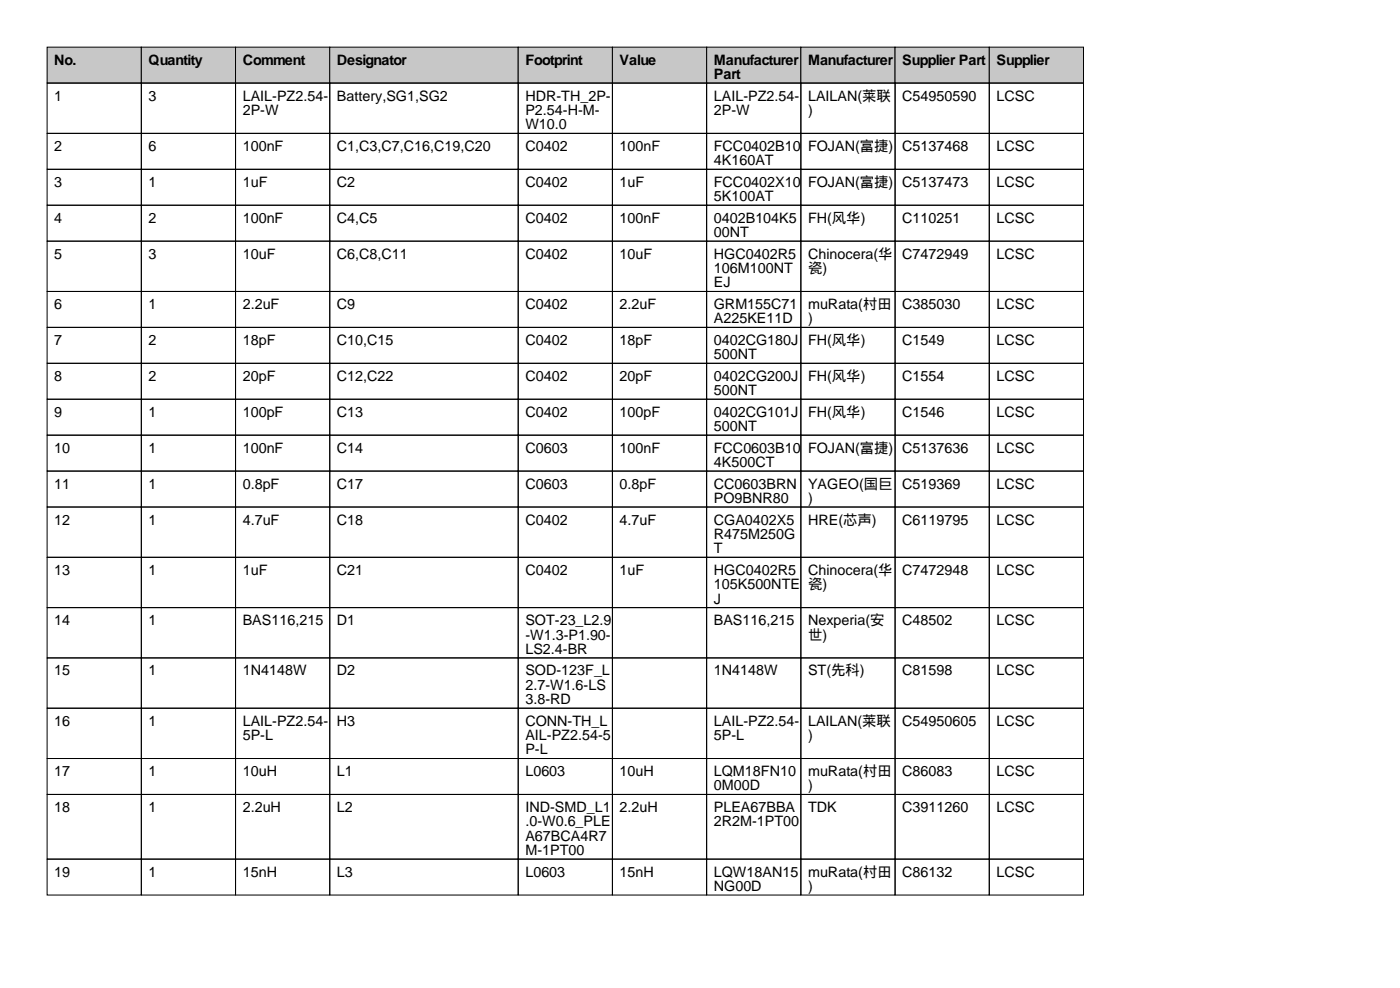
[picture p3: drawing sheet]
<svg xmlns="http://www.w3.org/2000/svg" width="297mm" height="210mm" viewBox="0 0 297 210" stroke-linecap="round" stroke-linejoin="round" font-family="sans-serif">
<defs><g id="words">
<g font-size="3">
<text x="11.5" y="13.7">No.</text>
<text x="31.5" y="13.7">Quantity</text>
<text x="51.5" y="13.7">Comment</text>
<text x="71.5" y="13.7">Designator</text>
<text x="111.5" y="13.7">Footprint</text>
<text x="131.5" y="13.7">Value</text>
<text x="151.5" y="13.7">Manufacturer</text>
<text x="151.5" y="16.8">Part</text>
<text x="171.5" y="13.7">Manufacturer</text>
<text x="191.5" y="13.7">Supplier Part</text>
<text x="211.5" y="13.7">Supplier</text>
<text x="11.5" y="21.3">1</text>
<text x="31.5" y="21.3">3</text>
<text x="51.5" y="21.3">LAIL-PZ2.54-</text>
<text x="71.5" y="21.3">Battery,SG1,SG2</text>
<text x="111.5" y="21.3">HDR-TH_2P-</text>
<text x="151.5" y="21.3">LAIL-PZ2.54-</text>
<text x="171.5" y="21.3">LAILAN(莱联</text>
<text x="191.5" y="21.3">C54950590</text>
<text x="211.5" y="21.3">LCSC</text>
<text x="51.5" y="24.4">2P-W</text>
<text x="111.5" y="24.4">P2.54-H-M-</text>
<text x="111.5" y="27.4">W10.0</text>
<text x="151.5" y="24.4">2P-W</text>
<text x="171.5" y="24.4">)</text>
<text x="11.5" y="32">2</text>
<text x="31.5" y="32">6</text>
<text x="51.5" y="32">100nF</text>
<text x="71.5" y="32">C1,C3,C7,C16,C19,C20</text>
<text x="111.5" y="32">C0402</text>
<text x="131.5" y="32">100nF</text>
<text x="151.5" y="32">FCC0402B10</text>
<text x="151.5" y="35.1">4K160AT</text>
<text x="171.5" y="32">FOJAN(富捷)</text>
<text x="191.5" y="32">C5137468</text>
<text x="211.5" y="32">LCSC</text>
<text x="11.5" y="39.6">3</text>
<text x="31.5" y="39.6">1</text>
<text x="51.5" y="39.6">1uF</text>
<text x="71.5" y="39.6">C2</text>
<text x="111.5" y="39.6">C0402</text>
<text x="131.5" y="39.6">1uF</text>
<text x="151.5" y="39.6">FCC0402X10</text>
<text x="171.5" y="39.6">FOJAN(富捷)</text>
<text x="191.5" y="39.6">C5137473</text>
<text x="211.5" y="39.6">LCSC</text>
<text x="11.5" y="47.2">4</text>
<text x="31.5" y="47.2">2</text>
<text x="51.5" y="47.2">100nF</text>
<text x="71.5" y="47.2">C4,C5</text>
<text x="111.5" y="47.2">C0402</text>
<text x="131.5" y="47.2">100nF</text>
<text x="151.5" y="42.7">5K100AT</text>
<text x="151.5" y="47.2">0402B104K5</text>
<text x="171.5" y="47.2">FH(风华)</text>
<text x="191.5" y="47.2">C110251</text>
<text x="211.5" y="47.2">LCSC</text>
<text x="151.5" y="50.3">00NT</text>
<text x="11.5" y="54.9">5</text>
<text x="31.5" y="54.9">3</text>
<text x="51.5" y="54.9">10uF</text>
<text x="71.5" y="54.9">C6,C8,C11</text>
<text x="111.5" y="54.9">C0402</text>
<text x="131.5" y="54.9">10uF</text>
<text x="151.5" y="54.9">HGC0402R5</text>
<text x="151.5" y="57.9">106M100NT</text>
<text x="171.5" y="54.9">Chinocera(华</text>
<text x="171.5" y="57.9">瓷)</text>
<text x="191.5" y="54.9">C7472949</text>
<text x="211.5" y="54.9">LCSC</text>
<text x="11.5" y="65.5">6</text>
<text x="31.5" y="65.5">1</text>
<text x="51.5" y="65.5">2.2uF</text>
<text x="71.5" y="65.5">C9</text>
<text x="111.5" y="65.5">C0402</text>
<text x="131.5" y="65.5">2.2uF</text>
<text x="151.5" y="61">EJ</text>
<text x="151.5" y="65.5">GRM155C71</text>
<text x="171.5" y="65.5">muRata(村田</text>
<text x="191.5" y="65.5">C385030</text>
<text x="211.5" y="65.5">LCSC</text>
<text x="151.5" y="68.6">A225KE11D</text>
<text x="171.5" y="68.6">)</text>
<text x="11.5" y="73.2">7</text>
<text x="31.5" y="73.2">2</text>
<text x="51.5" y="73.2">18pF</text>
<text x="71.5" y="73.2">C10,C15</text>
<text x="111.5" y="73.2">C0402</text>
<text x="131.5" y="73.2">18pF</text>
<text x="151.5" y="73.2">0402CG180J</text>
<text x="151.5" y="76.2">500NT</text>
<text x="171.5" y="73.2">FH(风华)</text>
<text x="191.5" y="73.2">C1549</text>
<text x="211.5" y="73.2">LCSC</text>
<text x="11.5" y="80.8">8</text>
<text x="31.5" y="80.8">2</text>
<text x="51.5" y="80.8">20pF</text>
<text x="71.5" y="80.8">C12,C22</text>
<text x="111.5" y="80.8">C0402</text>
<text x="131.5" y="80.8">20pF</text>
<text x="151.5" y="80.8">0402CG200J</text>
<text x="151.5" y="83.8">500NT</text>
<text x="171.5" y="80.8">FH(风华)</text>
<text x="191.5" y="80.8">C1554</text>
<text x="211.5" y="80.8">LCSC</text>
<text x="11.5" y="88.4">9</text>
<text x="31.5" y="88.4">1</text>
<text x="51.5" y="88.4">100pF</text>
<text x="71.5" y="88.4">C13</text>
<text x="111.5" y="88.4">C0402</text>
<text x="131.5" y="88.4">100pF</text>
<text x="151.5" y="88.4">0402CG101J</text>
<text x="171.5" y="88.4">FH(风华)</text>
<text x="191.5" y="88.4">C1546</text>
<text x="211.5" y="88.4">LCSC</text>
<text x="151.5" y="91.4">500NT</text>
<text x="11.5" y="96">10</text>
<text x="31.5" y="96">1</text>
<text x="51.5" y="96">100nF</text>
<text x="71.5" y="96">C14</text>
<text x="111.5" y="96">C0603</text>
<text x="131.5" y="96">100nF</text>
<text x="151.5" y="96">FCC0603B10</text>
<text x="151.5" y="99.1">4K500CT</text>
<text x="171.5" y="96">FOJAN(富捷)</text>
<text x="191.5" y="96">C5137636</text>
<text x="211.5" y="96">LCSC</text>
<text x="11.5" y="103.6">11</text>
<text x="31.5" y="103.6">1</text>
<text x="51.5" y="103.6">0.8pF</text>
<text x="71.5" y="103.6">C17</text>
<text x="111.5" y="103.6">C0603</text>
<text x="131.5" y="103.6">0.8pF</text>
<text x="151.5" y="103.6">CC0603BRN</text>
<text x="151.5" y="106.7">PO9BNR80</text>
<text x="171.5" y="103.6">YAGEO(国巨</text>
<text x="171.5" y="106.7">)</text>
<text x="191.5" y="103.6">C519369</text>
<text x="211.5" y="103.6">LCSC</text>
<text x="11.5" y="111.3">12</text>
<text x="31.5" y="111.3">1</text>
<text x="51.5" y="111.3">4.7uF</text>
<text x="71.5" y="111.3">C18</text>
<text x="111.5" y="111.3">C0402</text>
<text x="131.5" y="111.3">4.7uF</text>
<text x="151.5" y="111.3">CGA0402X5</text>
<text x="171.5" y="111.3">HRE(芯声)</text>
<text x="191.5" y="111.3">C6119795</text>
<text x="211.5" y="111.3">LCSC</text>
<text x="151.5" y="114.3">R475M250G</text>
<text x="151.5" y="117.4">T</text>
<text x="11.5" y="121.9">13</text>
<text x="31.5" y="121.9">1</text>
<text x="51.5" y="121.9">1uF</text>
<text x="71.5" y="121.9">C21</text>
<text x="111.5" y="121.9">C0402</text>
<text x="131.5" y="121.9">1uF</text>
<text x="151.5" y="121.9">HGC0402R5</text>
<text x="151.5" y="125">105K500NTE</text>
<text x="171.5" y="121.9">Chinocera(华</text>
<text x="171.5" y="125">瓷)</text>
<text x="191.5" y="121.9">C7472948</text>
<text x="211.5" y="121.9">LCSC</text>
<text x="151.5" y="128">J</text>
<text x="11.5" y="132.6">14</text>
<text x="31.5" y="132.6">1</text>
<text x="51.5" y="132.6">BAS116,215</text>
<text x="71.5" y="132.6">D1</text>
<text x="111.5" y="132.6">SOT-23_L2.9</text>
<text x="111.5" y="135.6">-W1.3-P1.90-</text>
<text x="151.5" y="132.6">BAS116,215</text>
<text x="171.5" y="132.6">Nexperia(安</text>
<text x="171.5" y="135.6">世)</text>
<text x="191.5" y="132.6">C48502</text>
<text x="211.5" y="132.6">LCSC</text>
<text x="11.5" y="143.3">15</text>
<text x="31.5" y="143.3">1</text>
<text x="51.5" y="143.3">1N4148W</text>
<text x="71.5" y="143.3">D2</text>
<text x="111.5" y="138.7">LS2.4-BR</text>
<text x="111.5" y="143.3">SOD-123F_L</text>
<text x="151.5" y="143.3">1N4148W</text>
<text x="171.5" y="143.3">ST(先科)</text>
<text x="191.5" y="143.3">C81598</text>
<text x="211.5" y="143.3">LCSC</text>
<text x="111.5" y="146.3">2.7-W1.6-LS</text>
<text x="111.5" y="149.4">3.8-RD</text>
<text x="11.5" y="153.9">16</text>
<text x="31.5" y="153.9">1</text>
<text x="51.5" y="153.9">LAIL-PZ2.54-</text>
<text x="71.5" y="153.9">H3</text>
<text x="111.5" y="153.9">CONN-TH_L</text>
<text x="151.5" y="153.9">LAIL-PZ2.54-</text>
<text x="171.5" y="153.9">LAILAN(莱联</text>
<text x="191.5" y="153.9">C54950605</text>
<text x="211.5" y="153.9">LCSC</text>
<text x="51.5" y="157">5P-L</text>
<text x="111.5" y="157">AIL-PZ2.54-5</text>
<text x="111.5" y="160">P-L</text>
<text x="151.5" y="157">5P-L</text>
<text x="171.5" y="157">)</text>
<text x="11.5" y="164.6">17</text>
<text x="31.5" y="164.6">1</text>
<text x="51.5" y="164.6">10uH</text>
<text x="71.5" y="164.6">L1</text>
<text x="111.5" y="164.6">L0603</text>
<text x="131.5" y="164.6">10uH</text>
<text x="151.5" y="164.6">LQM18FN10</text>
<text x="151.5" y="167.6">0M00D</text>
<text x="171.5" y="164.6">muRata(村田</text>
<text x="171.5" y="167.6">)</text>
<text x="191.5" y="164.6">C86083</text>
<text x="211.5" y="164.6">LCSC</text>
<text x="11.5" y="172.2">18</text>
<text x="31.5" y="172.2">1</text>
<text x="51.5" y="172.2">2.2uH</text>
<text x="71.5" y="172.2">L2</text>
<text x="111.5" y="172.2">IND-SMD_L1</text>
<text x="131.5" y="172.2">2.2uH</text>
<text x="151.5" y="172.2">PLEA67BBA</text>
<text x="171.5" y="172.2">TDK</text>
<text x="191.5" y="172.2">C3911260</text>
<text x="211.5" y="172.2">LCSC</text>
<text x="111.5" y="175.3">.0-W0.6_PLE</text>
<text x="111.5" y="178.3">A67BCA4R7</text>
<text x="151.5" y="175.3">2R2M-1PT00</text>
<text x="11.5" y="185.9">19</text>
<text x="31.5" y="185.9">1</text>
<text x="51.5" y="185.9">15nH</text>
<text x="71.5" y="185.9">L3</text>
<text x="111.5" y="181.4">M-1PT00</text>
<text x="111.5" y="185.9">L0603</text>
<text x="131.5" y="185.9">15nH</text>
<text x="151.5" y="185.9">LQW18AN15</text>
<text x="171.5" y="185.9">muRata(村田</text>
<text x="191.5" y="185.9">C86132</text>
<text x="211.5" y="185.9">LCSC</text>
<text x="151.5" y="189">NG00D</text>
<text x="171.5" y="189">)</text>
</g>
</g></defs>
<g fill="#c7c7c7" stroke="#000" stroke-width=".21">
<path d="M10 10h20v7.6h-20z"/>
<path d="M30 10h20v7.6h-20z"/>
<path d="M50 10h20v7.6h-20z"/>
<path d="M70 10h40v7.6h-40z"/>
<path d="M110 10h20v7.6h-20z"/>
<path d="M130 10h20v7.6h-20z"/>
<path d="M150 10h20v7.6h-20z"/>
<path d="M170 10h20v7.6h-20z"/>
<path d="M190 10h20v7.6h-20z"/>
<path d="M210 10h20v7.6h-20z"/>
</g>
<g fill="none" stroke="#000" stroke-width=".21">
<path d="M10 17.6h20v10.7h-20zM30 17.6h20v10.7h-20zM50 17.6h20v10.7h-20zM70 17.6h40v10.7h-40zM110 17.6h20v10.7h-20zM130 17.6h20v10.7h-20zM150 17.6h20v10.7h-20zM170 17.6h20v10.7h-20zM190 17.6h20v10.7h-20zM210 17.6h20v10.7h-20zM10 28.3h20v7.6h-20zM10 35.9h20v7.6h-20z"/>
<path d="M30 28.3h20v7.6h-20zM30 35.9h20v7.6h-20zM50 28.3h20v7.6h-20zM50 35.9h20v7.6h-20zM70 28.3h40v7.6h-40zM70 35.9h40v7.6h-40zM110 28.3h20v7.6h-20zM110 35.9h20v7.6h-20zM130 28.3h20v7.6h-20zM130 35.9h20v7.6h-20zM150 28.3h20v7.6h-20zM150 35.9h20v7.6h-20z"/>
<path d="M170 28.3h20v7.6h-20zM170 35.9h20v7.6h-20zM190 28.3h20v7.6h-20zM190 35.9h20v7.6h-20zM210 28.3h20v7.6h-20zM210 35.9h20v7.6h-20zM10 43.5h20v7.6h-20zM10 51.1h20v10.7h-20zM30 43.5h20v7.6h-20zM30 51.1h20v10.7h-20zM50 43.5h20v7.6h-20zM50 51.1h20v10.7h-20z"/>
<path d="M70 43.5h40v7.6h-40zM70 51.1h40v10.7h-40zM110 43.5h20v7.6h-20zM110 51.1h20v10.7h-20zM130 43.5h20v7.6h-20zM130 51.1h20v10.7h-20zM150 43.5h20v7.6h-20zM150 51.1h20v10.7h-20zM170 43.5h20v7.6h-20zM170 51.1h20v10.7h-20zM190 43.5h20v7.6h-20zM190 51.1h20v10.7h-20z"/>
<path d="M210 43.5h20v7.6h-20zM210 51.1h20v10.7h-20zM10 61.8h20v7.6h-20zM10 69.4h20v7.7h-20zM10 77.1h20v7.6h-20zM30 61.8h20v7.6h-20zM30 69.4h20v7.7h-20zM30 77.1h20v7.6h-20zM50 61.8h20v7.6h-20zM50 69.4h20v7.7h-20zM50 77.1h20v7.6h-20zM70 61.8h40v7.6h-40z"/>
<path d="M70 69.4h40v7.7h-40zM70 77.1h40v7.6h-40zM110 61.8h20v7.6h-20zM110 69.4h20v7.7h-20zM110 77.1h20v7.6h-20zM130 61.8h20v7.6h-20zM130 69.4h20v7.7h-20zM130 77.1h20v7.6h-20zM150 61.8h20v7.6h-20zM150 69.4h20v7.7h-20zM150 77.1h20v7.6h-20zM170 61.8h20v7.6h-20z"/>
<path d="M170 69.4h20v7.7h-20zM170 77.1h20v7.6h-20zM190 61.8h20v7.6h-20zM190 69.4h20v7.7h-20zM190 77.1h20v7.6h-20zM210 61.8h20v7.6h-20zM210 69.4h20v7.7h-20zM210 77.1h20v7.6h-20zM10 84.7h20v7.6h-20zM10 92.3h20v7.6h-20zM10 99.9h20v7.6h-20zM30 84.7h20v7.6h-20z"/>
<path d="M30 92.3h20v7.6h-20zM30 99.9h20v7.6h-20zM50 84.7h20v7.6h-20zM50 92.3h20v7.6h-20zM50 99.9h20v7.6h-20zM70 84.7h40v7.6h-40zM70 92.3h40v7.6h-40zM70 99.9h40v7.6h-40zM110 84.7h20v7.6h-20zM110 92.3h20v7.6h-20zM110 99.9h20v7.6h-20zM130 84.7h20v7.6h-20z"/>
<path d="M130 92.3h20v7.6h-20zM130 99.9h20v7.6h-20zM150 84.7h20v7.6h-20zM150 92.3h20v7.6h-20zM150 99.9h20v7.6h-20zM170 84.7h20v7.6h-20zM170 92.3h20v7.6h-20zM170 99.9h20v7.6h-20zM190 84.7h20v7.6h-20zM190 92.3h20v7.6h-20zM190 99.9h20v7.6h-20zM210 84.7h20v7.6h-20z"/>
<path d="M210 92.3h20v7.6h-20zM210 99.9h20v7.6h-20zM10 107.5h20v10.7h-20zM10 118.2h20v10.7h-20zM30 107.5h20v10.7h-20zM30 118.2h20v10.7h-20zM50 107.5h20v10.7h-20zM50 118.2h20v10.7h-20zM70 107.5h40v10.7h-40zM70 118.2h40v10.7h-40zM110 107.5h20v10.7h-20zM110 118.2h20v10.7h-20z"/>
<path d="M130 107.5h20v10.7h-20zM130 118.2h20v10.7h-20zM150 107.5h20v10.7h-20zM150 118.2h20v10.7h-20zM170 107.5h20v10.7h-20zM170 118.2h20v10.7h-20zM190 107.5h20v10.7h-20zM190 118.2h20v10.7h-20zM210 107.5h20v10.7h-20zM210 118.2h20v10.7h-20zM10 128.9h20v10.6h-20zM10 139.5h20v10.7h-20z"/>
<path d="M30 128.9h20v10.6h-20zM30 139.5h20v10.7h-20zM50 128.9h20v10.6h-20zM50 139.5h20v10.7h-20zM70 128.9h40v10.6h-40zM70 139.5h40v10.7h-40zM110 128.9h20v10.6h-20zM110 139.5h20v10.7h-20zM130 128.9h20v10.6h-20zM130 139.5h20v10.7h-20zM150 128.9h20v10.6h-20zM150 139.5h20v10.7h-20z"/>
<path d="M170 128.9h20v10.6h-20zM170 139.5h20v10.7h-20zM190 128.9h20v10.6h-20zM190 139.5h20v10.7h-20zM210 128.9h20v10.6h-20zM210 139.5h20v10.7h-20zM10 150.2h20v10.7h-20zM30 150.2h20v10.7h-20zM50 150.2h20v10.7h-20zM70 150.2h40v10.7h-40zM110 150.2h20v10.7h-20zM130 150.2h20v10.7h-20z"/>
<path d="M150 150.2h20v10.7h-20zM170 150.2h20v10.7h-20zM190 150.2h20v10.7h-20zM210 150.2h20v10.7h-20zM10 160.9h20v7.6h-20zM10 168.5h20v13.7h-20zM30 160.9h20v7.6h-20zM30 168.5h20v13.7h-20zM50 160.9h20v7.6h-20zM50 168.5h20v13.7h-20zM70 160.9h40v7.6h-40zM70 168.5h40v13.7h-40z"/>
<path d="M110 160.9h20v7.6h-20zM110 168.5h20v13.7h-20zM130 160.9h20v7.6h-20zM130 168.5h20v13.7h-20zM150 160.9h20v7.6h-20zM150 168.5h20v13.7h-20zM170 160.9h20v7.6h-20zM170 168.5h20v13.7h-20zM190 160.9h20v7.6h-20zM190 168.5h20v13.7h-20zM210 160.9h20v7.6h-20zM210 168.5h20v13.7h-20z"/>
<path d="M10 182.2h20v7.6h-20zM30 182.2h20v7.6h-20zM50 182.2h20v7.6h-20zM70 182.2h40v7.6h-40zM110 182.2h20v7.6h-20zM130 182.2h20v7.6h-20zM150 182.2h20v7.6h-20zM170 182.2h20v7.6h-20zM190 182.2h20v7.6h-20zM210 182.2h20v7.6h-20z"/>
</g>
<use href="#words"/>
</svg>
